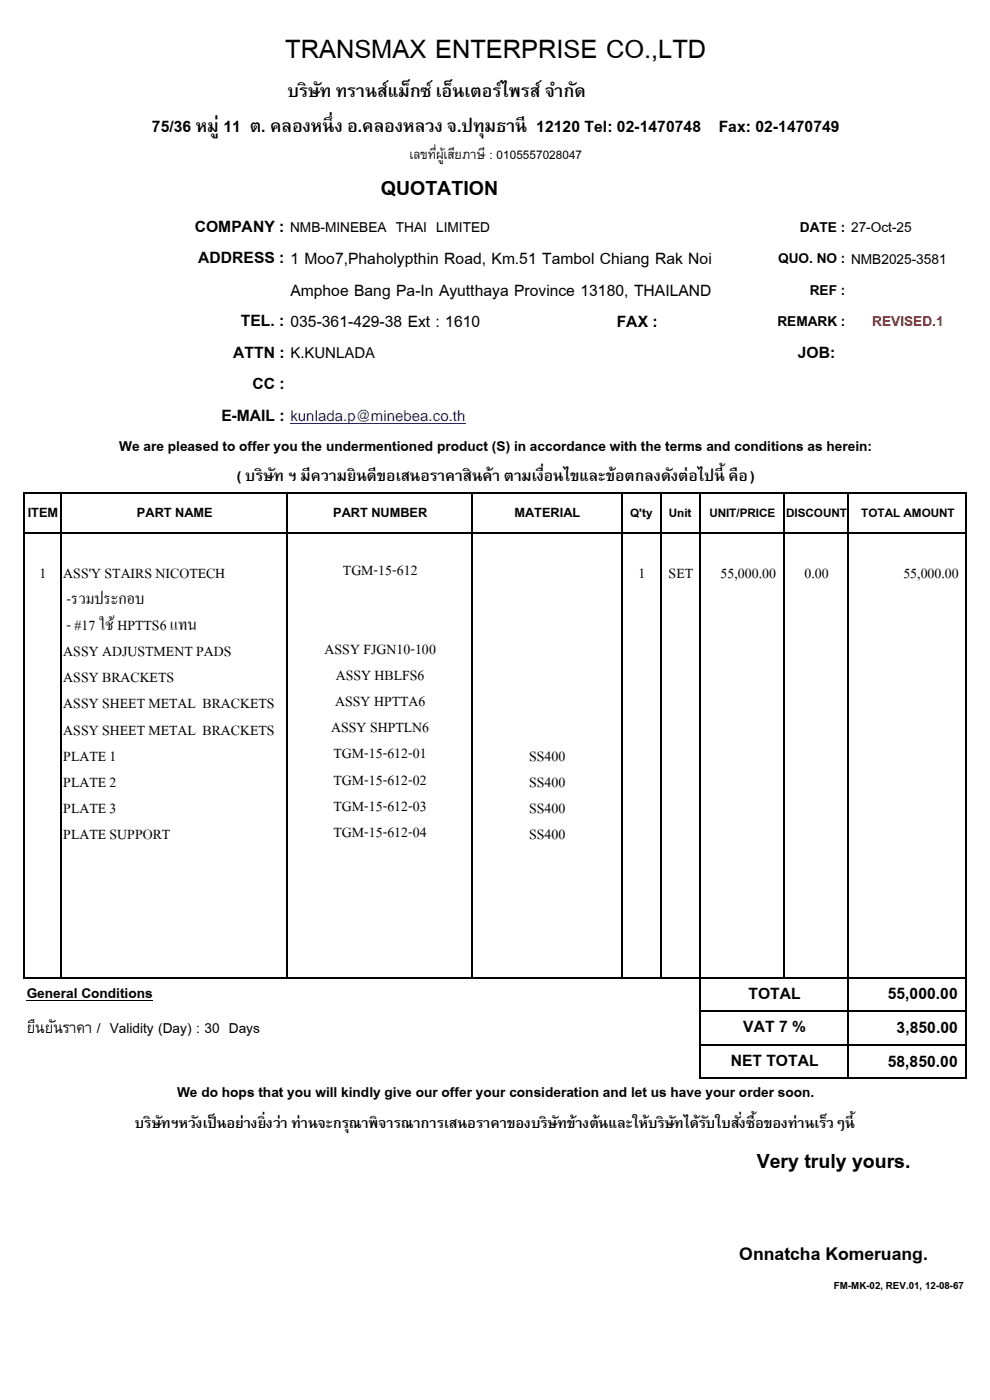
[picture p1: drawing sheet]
<svg xmlns="http://www.w3.org/2000/svg" width="210mm" height="297mm" viewBox="0 0 210 297" stroke-linecap="round" stroke-linejoin="round" font-family="sans-serif">
<defs><g id="words">
<text font-size="8.3" x="60.5" y="12.4">TRANSMAX ENTERPRISE CO.,LTD</text>
<g font-size="6.3">
<text x="80.8" y="41.5">QUOTATION</text>
<text x="160.6" y="247.9">Very truly yours.</text>
</g>
<text font-size="5.7" x="156.8" y="267.2">Onnatcha Komeruang.</text>
<g font-size="5.1">
<text x="61" y="20.7">บริษท ทรานส์แมก็ซ์เอนเตอรไ์พรส์จากดั</text>
<text x="68" y="20.7">ั</text>
<text x="96.1" y="20.7">็</text>
<text x="32.2" y="27.9">75/36 หมู่11 ต. คลองหนึ่ง อ.คลองหลวง จ.ปทมธานี12120 Tel: 02-1470748</text>
<text x="102.9" y="27.9">ุ</text>
<text x="152.5" y="27.9">Fax: 02-1470749</text>
<text x="41.3" y="49.1">COMPANY :</text>
<text x="42" y="55.8">ADDRESS : 1 Moo7,Phaholypthin Road, Km.51 Tambol Chiang Rak Noi</text>
<text x="61.6" y="62.8">Amphoe Bang Pa-In Ayutthaya Province 13180, THAILAND</text>
<text x="51.1" y="69.2">TEL. : 035-361-429-38 Ext : 1610</text>
<text x="130.8" y="69.3">FAX :</text>
<text x="49.5" y="75.9">ATTN :</text>
<text x="169.2" y="76">JOB:</text>
<text x="53.6" y="82.6">CC :</text>
<text x="47" y="89.3">E-MAIL :</text>
<text x="158.8" y="211.9">TOTAL</text>
<text x="188.3" y="212">55,000.00</text>
<text x="157.7" y="219">VAT 7 %</text>
<text x="190.2" y="219.1">3,850.00</text>
<text x="155" y="226.1">NET TOTAL</text>
<text x="188.3" y="226.3">58,850.00</text>
</g>
<g font-size="4.4">
<text x="61.6" y="49.2">NMB-MINEBEA THAI LIMITED</text>
<text x="169.7" y="49.2">DATE : 27-Oct-25</text>
<text x="165.1" y="55.8">QUO. NO : NMB2025-3581</text>
<text x="171.8" y="62.5">REF :</text>
<text x="164.9" y="69.2">REMARK :</text>
<text x="25.3" y="95.7">We are pleased to offer you the undermentioned product (S) in accordance with the terms and conditions as herein:</text>
<text x="50.3" y="102.1">( บริษท ฯ มีความยินดีขอเสนอราคาสินค้า ตามเงอื่ นไขและข้อตกลงดงัต่อไปนี้คือ)</text>
<text x="58.2" y="102.1">ั</text>
<text x="8.4" y="122.6">1</text>
<text x="13.4" y="122.6">ASS'Y STAIRS NICOTECH</text>
<text x="72.7" y="122.1">TGM-15-612</text>
<text x="135.4" y="122.6">1</text>
<text x="141.8" y="122.6">SET</text>
<text x="152.8" y="122.6">55,000.00</text>
<text x="170.6" y="122.6">0.00</text>
<text x="191.6" y="122.6">55,000.00</text>
<text x="14.1" y="128.1">-รวมประกอบ</text>
<text x="14.1" y="133.7">-#17ใช้HPTTS6แทน</text>
<text x="13.4" y="139.2">ASSY ADJUSTMENT PADS</text>
<text x="68.9" y="138.7">ASSY FJGN10-100</text>
<text x="13.4" y="144.8">ASSY BRACKETS</text>
<text x="71.1" y="149.8">ASSY HPTTA6</text>
<text x="71.2" y="144.2">ASSY HBLFS6</text>
<text x="13.4" y="150.3">ASSY SHEET METAL BRACKETS</text>
<text x="13.4" y="155.9">ASSY SHEET METAL BRACKETS</text>
<text x="70.2" y="155.3">ASSY SHPTLN6</text>
<text x="13.4" y="161.4">PLATE 1</text>
<text x="70.8" y="160.9">TGM-15-612-01</text>
<text x="112.3" y="161.4">SS400</text>
<text x="13.4" y="166.9">PLATE 2</text>
<text x="70.8" y="166.4">TGM-15-612-02</text>
<text x="112.3" y="166.9">SS400</text>
<text x="13.4" y="172.5">PLATE 3</text>
<text x="70.8" y="172">TGM-15-612-03</text>
<text x="112.3" y="172.5">SS400</text>
<text x="13.4" y="178">PLATE SUPPORT</text>
<text x="70.8" y="177.5">TGM-15-612-04</text>
<text x="112.3" y="178">SS400</text>
<text x="5.7" y="211.7">General Conditions</text>
<text x="5.7" y="219.1">ยนืยนัราคา / Validity (Day) : 30 Days</text>
<text x="37.6" y="232.7">We do hops that you will kindly give our offer your consideration and let us have your order soon.</text>
</g>
<text font-size="4.4" fill="#f00" x="185" y="69.2">REVISED.1</text>
<g font-size="4.1">
<text x="5.9" y="109.7">ITEM</text>
<text x="29" y="109.7">PART NAME</text>
<text x="70.7" y="109.7">PART NUMBER</text>
<text x="109.2" y="109.7">MATERIAL</text>
<text x="28.6" y="239.3">บริษทฯหวงัเป็นอยา่ งยิ่งวา่ ท่านจะกรณาพิจารณาการเสนอราคาของบริษทขา้งต้นและให้บริษทไดร้บัใบสงั่ซื้อของท่านเรว็ๆนี้</text>
<text x="34.3" y="239.3">ั</text>
<text x="74.1" y="239.3">ุ</text>
<text x="118.3" y="239.3">ั</text>
<text x="143.1" y="239.3">ั</text>
</g>
<g font-size="3.8">
<text x="86.9" y="33.8">เลขทผ่ีเู้สยีภาษี: 0105557028047</text>
<text x="133.7" y="109.7">Q'ty</text>
<text x="141.9" y="109.7">Unit</text>
<text x="150.5" y="109.6">UNIT/PRICE</text>
<text x="166.8" y="109.6">DISCOUNT</text>
<text x="182.7" y="109.6">TOTAL AMOUNT</text>
</g>
<g font-size="3.2">
<text x="61.6" y="76">K.KUNLADA</text>
<text x="176.9" y="273.5">FM-MK-02, REV.01, 12-08-67</text>
</g>
<text font-size="3.2" fill="#00f" x="61.6" y="89.4">kunlada.p@minebea.co.th</text>
</g></defs>
<path d="M61.6 89.9h37.2" fill="none" stroke="#00f" stroke-width=".21"/>
<path d="M5.7 212.3h26.7" fill="none" stroke="#000" stroke-width=".21"/>
<g fill="none" stroke="#000" stroke-width=".3">
<path d="M5.1 104.4v103.1M5.2 104.6h199.9M5.2 113.1h199.9M12.9 104.7v102.8M61 104.7v102.8M100.1 104.7v102.8M131.9 104.7v102.8M140.2 104.7v102.8M148.4 104.7v124.2M166.2 104.7v102.8M180 104.7v124.2M205 104.7v124.2"/>
<path d="M5.2 207.4h199.9M148.6 214.5h56.5M148.6 221.6h56.5M148.6 228.7h56.5"/>
</g>
<use href="#words"/>
</svg>
